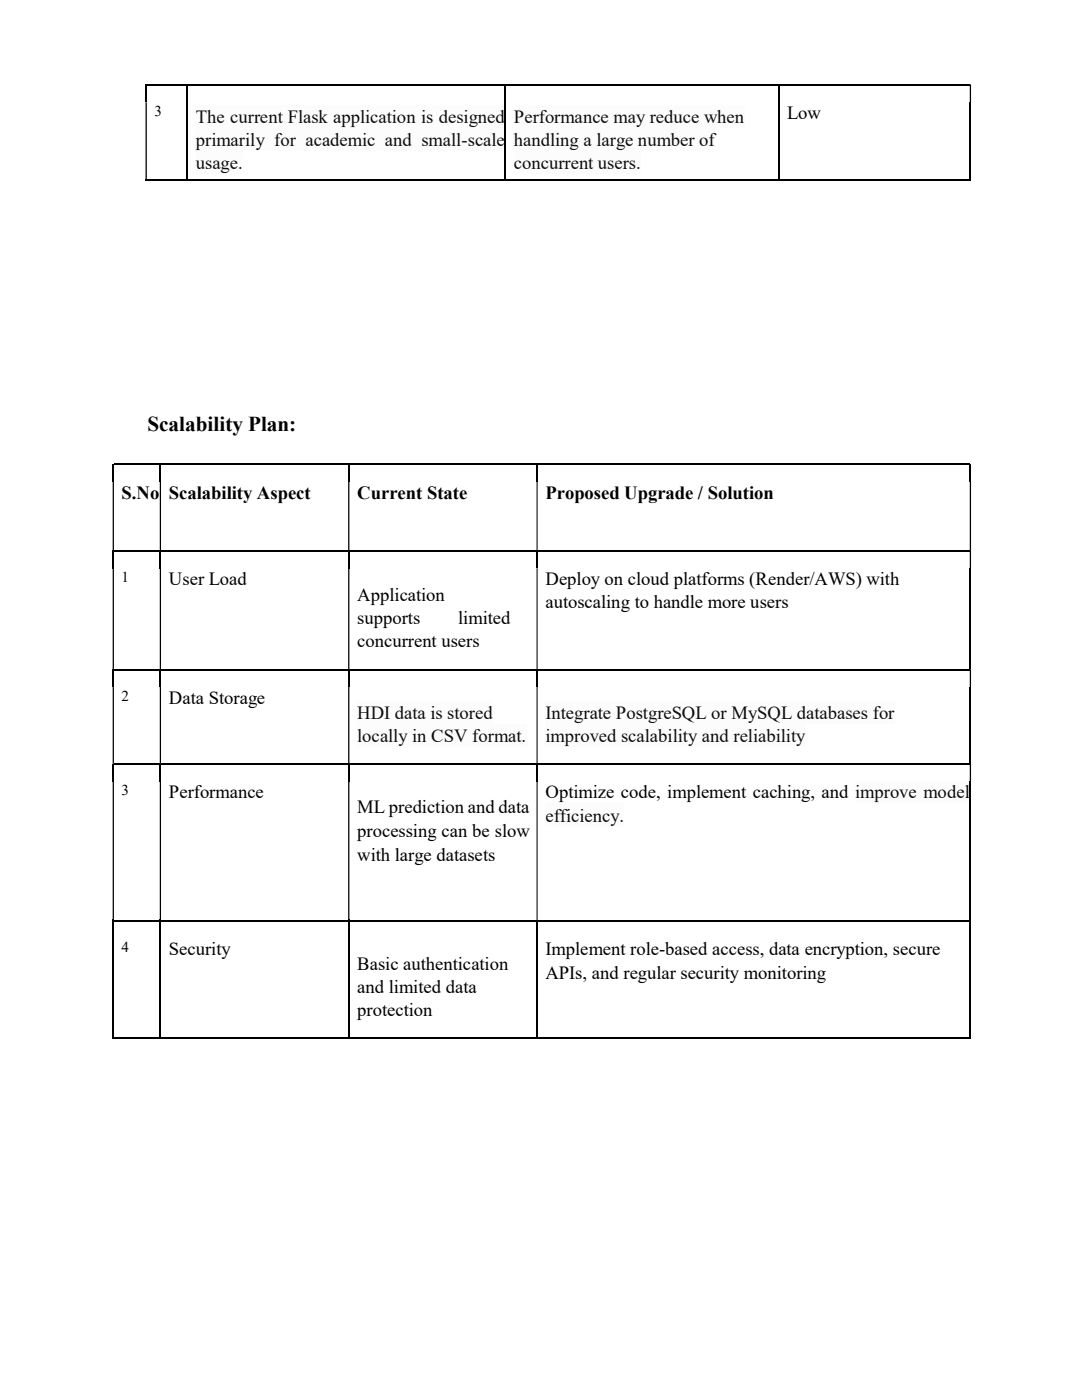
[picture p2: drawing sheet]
<svg xmlns="http://www.w3.org/2000/svg" width="216mm" height="279mm" viewBox="0 0 216 279" stroke-linecap="round" stroke-linejoin="round" font-family="sans-serif">
<defs><g id="words">
<text font-size="4.2" x="29.4" y="86">Scalability Plan:</text>
<g font-size="3.7">
<text x="157.1" y="23.7">Low</text>
<text x="24.3" y="99.5">S.No</text>
<text x="33.7" y="99.5">Scalability Aspect</text>
<text x="71.3" y="99.5">Current State</text>
<text x="108.8" y="99.5">Proposed Upgrade / Solution</text>
<text x="33.7" y="116.8">User Load</text>
<text x="71.3" y="119.9">Application</text>
<text x="108.8" y="116.8">Deploy on cloud platforms (Render/AWS) with</text>
<text x="71.3" y="124.5">supports</text>
<text x="91.4" y="124.5">limited</text>
<text x="108.8" y="121.3">autoscaling to handle more users</text>
<text x="71.3" y="129.1">concurrent users</text>
<text x="33.7" y="140.5">Data Storage</text>
<text x="33.7" y="159.3">Performance</text>
<text x="108.8" y="159.3">Optimize code, implement caching, and</text>
<text x="71.3" y="162.3">ML prediction and data</text>
<text x="71.3" y="167.1">processing can be slow</text>
<text x="71.3" y="171.9">with large datasets</text>
<text x="33.7" y="190.5">Security</text>
<text x="108.8" y="190.5">Implement role-based access, data encryption, secure</text>
<text x="71.3" y="193.6">Basic authentication</text>
<text x="108.8" y="195.4">APIs, and regular security monitoring</text>
<text x="71.3" y="198.2">and limited data</text>
<text x="71.3" y="202.8">protection</text>
</g>
<g font-size="3.7" fill="#0d0d0d">
<text x="39.1" y="24.5">The current Flask application is designed</text>
<text x="39.1" y="29.1">primarily for academic and small-scale</text>
<text x="102.5" y="24.5">Performance may reduce when</text>
<text x="102.5" y="29.1">handling a large number of</text>
<text x="39.1" y="33.7">usage.</text>
<text x="102.5" y="33.7">concurrent users.</text>
<text x="71.3" y="143.6">HDI data is stored</text>
<text x="108.8" y="143.6">Integrate PostgreSQL or MySQL databases for</text>
<text x="71.3" y="148.1">locally in CSV format.</text>
<text x="108.8" y="148.1">improved scalability and reliability</text>
<text x="170.6" y="159.3">improve model</text>
<text x="108.8" y="164">efficiency.</text>
</g>
<g font-size="3">
<text x="30.8" y="23.1">3</text>
<text x="24.3" y="116.1">1</text>
<text x="24.3" y="139.8">2</text>
<text x="24.3" y="158.7">3</text>
<text x="24.3" y="189.9">4</text>
</g>
</g></defs>
<g fill="#fcfcfc">
<path d="M39.1 21h61.7v4.4h-61.7z"/>
<path d="M39.1 25.6h61.7v4.4h-61.7z"/>
<path d="M39.1 30.2h9.3v4.4h-9.3z"/>
<path d="M102.5 21h46v4.4h-46z"/>
<path d="M102.5 25.6h40.2v4.4h-40.2z"/>
<path d="M102.5 30.2h25.3v4.4h-25.3z"/>
</g>
<g fill="none" stroke="#000" stroke-width=".25">
<path d="M29.2 16.8v3.6M37.4 17.1v18.9M29 35.9h8.3M37.5 35.9h156M193.6 20.4v15.6M22.6 92.6v3.5M32 92.8v3.3M69.6 92.8v3.3M193.6 92.6v3.5M22.6 109.8v3.6M22.7 109.9h9.2M32 109.8v3.6"/>
<path d="M32.1 109.9h37.4M69.6 109.8v3.6M69.7 109.9h123.8M193.6 113.4v20.2"/>
</g>
<path d="M29.3 17h71.5M100.9 16.8v18.9M101 17h54.3M155.4 16.8v18.9M155.5 17h38M22.7 92.7h84.4M107.2 92.6v3.5M107.3 92.7h86.2M107.2 110.1v3.3" fill="none" stroke="#000" stroke-width=".21"/>
<g fill="#000">
<path d="M193.5 16.8h.3v3.6h-.3zM29 20.4h.3v15.6h-.3z" fill-rule="evenodd"/>
<path d="M22.5 96.1h.2v13.7h-.2zM31.9 96.1h.2v13.7h-.2zM69.5 96.1h.2v13.7h-.2zM107.1 96.1h.2v13.7h-.2zM193.5 96.1h.3v13.7h-.3z" fill-rule="evenodd"/>
<path d="M193.5 109.8h.3v3.6h-.3zM22.5 113.4h.2v20.2h-.2zM31.9 113.4h.2v20.2h-.2zM69.5 113.4h.2v20.2h-.2zM107.1 113.4h.2v20.2h-.2z" fill-rule="evenodd"/>
</g>
<path d="M193.5 35.7h.3v.3h-.3z" fill="#000"/>
<g fill="#fcfcfc">
<path d="M71.3 140h27v4.4h-27z"/>
<path d="M71.3 144.6h33.7v4.4h-33.7z"/>
<path d="M108.8 140h69.7v4.4h-69.7z"/>
<path d="M108.8 144.6h52v4.4h-52z"/>
</g>
<path d="M22.6 133.6v3.5M32 133.6v3.5M69.6 133.6v3.5M193.6 137.1v15.3" fill="none" stroke="#000" stroke-width=".25"/>
<path d="M22.7 133.7h9.2M32.1 133.7h37.4M69.7 133.7h37.4M107.2 133.6v3.5M107.3 133.7h86.2" fill="none" stroke="#000" stroke-width=".21"/>
<path d="M193.5 133.6h.3v3.5h-.3zM22.5 137.1h.2v15.3h-.2zM31.9 137.1h.2v15.3h-.2zM69.5 137.1h.2v15.3h-.2zM107.1 137.1h.2v15.3h-.2z" fill-rule="evenodd" fill="#000"/>
<g fill="#fcfcfc">
<path d="M170.6 156h22.9v4.2h-22.9z"/>
<path d="M108.8 160.4h15.8v4.4h-15.8z"/>
</g>
<g fill="none" stroke="#000" stroke-width=".25">
<path d="M22.6 152.4v3.6M32 152.4v3.6M69.6 152.4v3.6M193.6 156v51.3M22.6 183.6v23.7M22.7 183.7h9.2M32 183.6v23.7M32.1 183.7h37.4M69.6 183.6v23.7M69.7 183.7h123.8M22.5 207.2h9.4M32.1 207.2h37.4"/>
<path d="M69.7 207.2h123.8"/>
</g>
<path d="M22.7 152.5h9.2M32.1 152.5h37.4M69.7 152.5h37.4M107.2 152.4v3.6M107.3 152.5h86.2M107.2 183.9v23.2" fill="none" stroke="#000" stroke-width=".21"/>
<path d="M193.5 152.4h.3v3.6h-.3zM22.5 156h.2v27.6h-.2zM31.9 156h.2v27.6h-.2zM69.5 156h.2v27.6h-.2zM107.1 156h.2v27.6h-.2z" fill-rule="evenodd" fill="#000"/>
<path d="M193.5 207.1h.3v.2h-.3z" fill="#000"/>
<use href="#words"/>
</svg>
